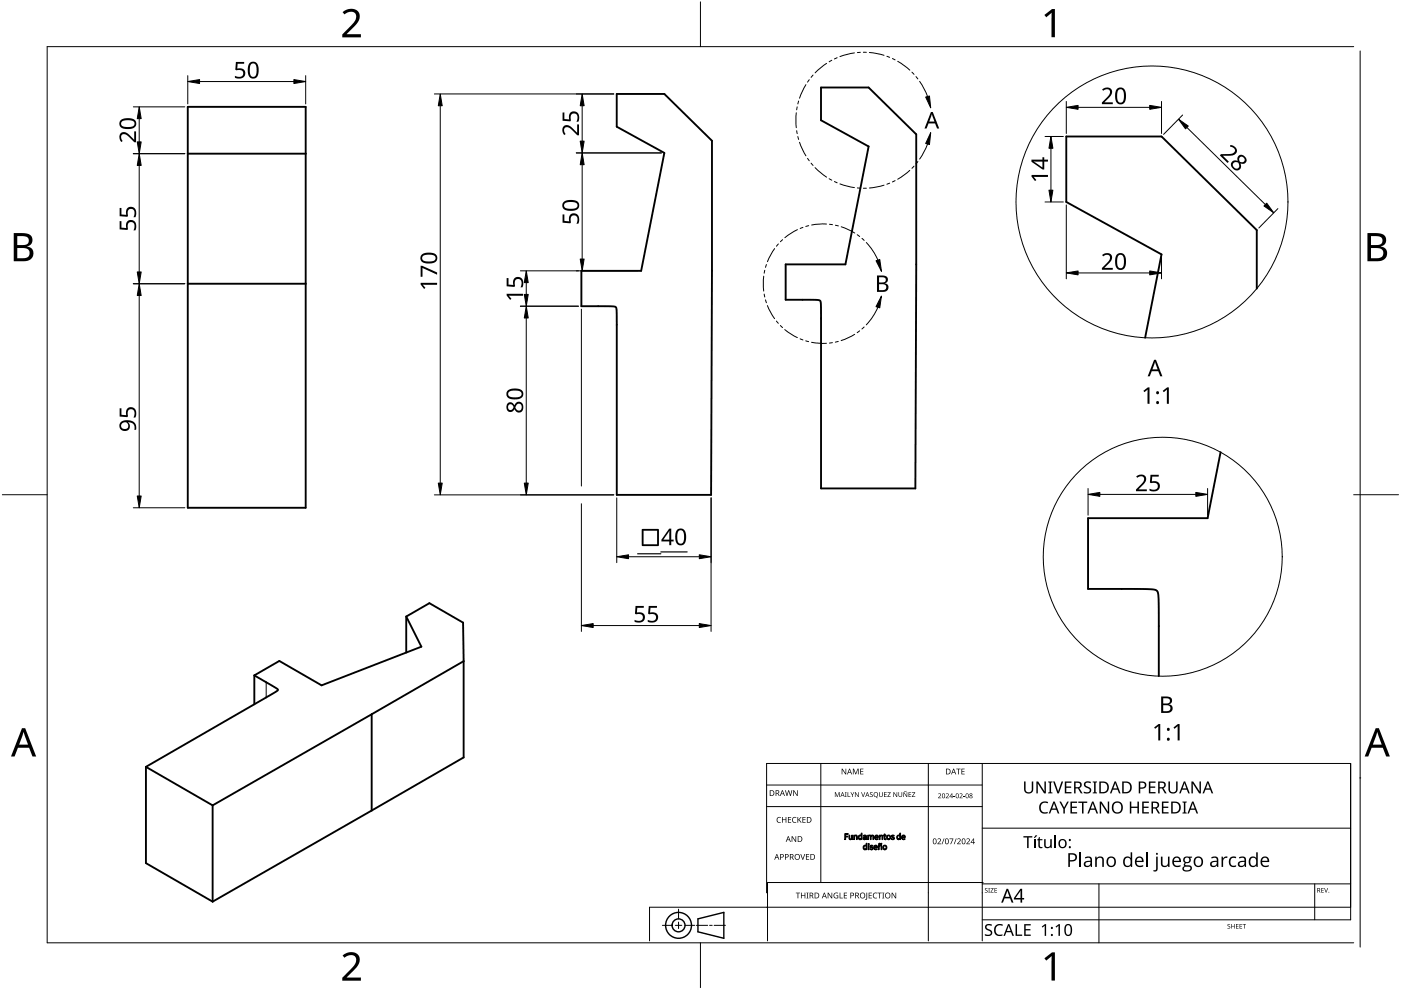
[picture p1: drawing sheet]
<svg xmlns="http://www.w3.org/2000/svg" width="297mm" height="210mm" viewBox="0 0 297 210" stroke-linecap="round" stroke-linejoin="round" font-family="sans-serif">
<g fill="none" stroke="#000" stroke-width=".4">
<path d="M130.8 19.9h10.1l10.1 9.9-.2 75.1h-20l-.1-38.6a1.06 1.06 0 0 0-.5-1.3l-6.9-.1v-7.5h12.6l5-25-10.1-5.5zM174.1 18.6h10.1l10.1 9.9-.2 75.1h-20v-38.7a1.06 1.06 0 0 0-.6-1.3h-6.9v-7.5h12.6l5-25-10.1-5.6zM39.8 22.7h25v85h-25zM39.8 32.6h25M39.8 60.2h25M266.5 61.2v-12.4l-20.2-19.9h-20.2v13.9l20.2 11.1-3.5 17.7M258.8 95.9l-2.8 14h-25.3v15h12.8a2.27 2.27 0 0 1 2 .6l.2 2.9v15M86.1 130.7v7.7M86.1 130.7l4.9-2.8 7.2 4.1 .1 8.2M86.1 130.7l3.2 6.4-21.1 8.2-9-5.2-5.3 3.1M53.9 143.2l4.7 2.7a.36 .36 0 0 1 .3 .4 .36 .36 0 0 1-.3 .3l-27.7 16M53.9 143.2v6.1"/>
<path d="M78.8 151.4l-33.7 19.4M78.8 151.4v20.5M98.3 140.2v20.4l-19.5 11.3M98.3 140.2l-19.5 11.2M30.9 162.6v20.4l14.2 8.2M30.9 162.6l14.2 8.2M45.1 170.8v20.4M78.8 171.9l-33.7 19.3"/>
</g>
<path d="M56.4 144.7v3.2" fill="none" stroke="#000" stroke-width=".21"/>
<g fill="none" stroke="#000" stroke-width=".21">
<circle cx="244.2" cy="42.8" r="28.8"/>
<circle cx="246.5" cy="118" r="25.3"/>
</g>
<path d="M287 9.9h-277v190h277M288.4 10.8v190" fill="none" stroke="#000" stroke-width=".21"/>
<path d="M148.5 .4v9.5M.5 104.9h9.5M287 104.9h9.5M148.5 199.9v9.5" fill="none" stroke="#000" stroke-width=".21"/>
<g fill="#000">
<path d="M72.6 2.6a2.15 2.15 0 0 1 3.6 .5 3.3 3.3 0 0 1-1.5 2.9l-1.2 1.3h3v.6h-3.9v-.6l1.5-1.6a2.73 2.73 0 0 0 1.3-2.6 1.53 1.53 0 0 0-2.4 0zM221.4 3.2l1.7-1.3h.6v6h-.8l.1-5.2-1.2 1zM72.6 202.6a2.15 2.15 0 0 1 3.6 .5 3.3 3.3 0 0 1-1.5 2.9l-1.2 1.3h3v.6h-3.9v-.6l1.5-1.6a2.73 2.73 0 0 0 1.3-2.6 1.53 1.53 0 0 0-2.4 0zM221.4 203.2l1.7-1.3h.6v6h-.8l.1-5.2-1.2 1z"/>
<path d="M2.9 49.4h2.3a1.44 1.44 0 0 1 1.7 1.2 1.44 1.44 0 0 1-1.2 1.7 1.56 1.56 0 0 1 1.4 1.6 1.56 1.56 0 0 1-1.6 1.5h-2.6zM3.7 52.6v2.2h1.2a1.13 1.13 0 0 0 1.4-1.2 1.13 1.13 0 0 0-1.5-1zM3.7 50.1v1.9h1.1a.98 .98 0 0 0 1.3-.8 .98 .98 0 0 0-1.1-1.1z"/>
<path d="M289.9 49.4h2.3a1.44 1.44 0 0 1 1.7 1.2 1.44 1.44 0 0 1-1.1 1.7 1.56 1.56 0 0 1 1.3 1.6 1.56 1.56 0 0 1-1.6 1.5h-2.6zM290.7 52.6v2.2h1.2a1.13 1.13 0 0 0 1.4-1.2 1.13 1.13 0 0 0-1.5-1zM290.7 50.1v1.9h1.1a.98 .98 0 0 0 1.3-.8 .98 .98 0 0 0-1.1-1.1z"/>
<path d="M4.7 154.4h.6l2.4 6h-.8l-.7-1.9h-2.4l-.7 1.9h-.8zM5 155.2l-.9 2.7h1.8z"/>
<path d="M291.7 154.4h.7l2.3 6h-.8l-.7-1.9h-2.4l-.7 1.9h-.8zM292 155.2l-.9 2.7h1.9z"/>
</g>
<g fill="none" stroke="#000" stroke-width=".21">
<path d="M39.8 16v6M42.3 17.3h20M64.8 16v6M92.1 19.9h38M28.3 22.7h10.9M28.3 32.6h10.9M29.5 25.2v4.9M29.5 35.1v22.6M93.3 22.4v80M122.2 32.4h18M123.4 22.4v7.5M123.4 34.9v20"/>
<path d="M221.6 28.9h3.8M222.8 31.4v8.9M226.1 21.5v6.8M228.6 22.8h15.2M246.3 21.5v6.8M250.7 24.4l-4 4.1M251.6 27l16.7 16.4M110.3 57.4h25M111.6 59.9v2.5M221.6 42.8h3.8M226.1 43.4v15.7M228.6 57.9h15.2"/>
<path d="M246.3 54.6v4.5M270.9 44.2l-4 4.1M28.3 60.2h10.9M29.5 62.7v42.5M110.3 64.9h12.3M111.6 67.4v35M123.3 65.5v37.6M28.3 107.7h10.9M92.1 104.9h38M123.3 106.8v27.1M130.8 105.5v13.8M133.3 118h15"/>
<path d="M150.8 105.5v28.4M230.7 103.6v5.6M233.2 104.8h20.3M256 103.6v5.6M125.8 132.6h22.5"/>
</g>
<g fill="#000" stroke="#000" stroke-width=".21">
<path d="M39.8 17.3l2.5-.4v.8zM62.3 16.9l2.5 .4-2.5 .4zM29.5 22.7l.4 2.5h-.8zM29.5 32.6l.4 2.5h-.8zM29.1 30.1h.8l-.4 2.5zM93.3 19.9l.5 2.5h-.9zM123.4 19.9l.4 2.5h-.8zM123.4 32.4l.4 2.5h-.8zM123 29.9h.8l-.4 2.5zM222.8 28.9l.4 2.5h-.8zM226.1 22.8l2.5-.5v.9zM243.8 22.3l2.5 .5-2.5 .4z"/>
<path d="M249.9 25.3l2 1.4-.5 .6zM29.1 57.7h.8l-.4 2.5zM111.6 57.4l.4 2.5h-.8zM123 54.9h.8l-.4 2.5zM222.4 40.3h.8l-.4 2.5zM226.1 57.9l2.5-.5v.9zM243.8 57.4l2.5 .5-2.5 .4zM268.6 43.1l1.5 2-2.1-1.4zM29.5 60.2l.4 2.5h-.8zM111.6 64.9l.4 2.5h-.8zM111.2 62.4h.8l-.4 2.5zM29.1 105.2h.8l-.4 2.5z"/>
<path d="M92.9 102.4h.9l-.5 2.5zM111.2 102.4h.8l-.4 2.5zM130.8 118l2.5-.4v.9zM148.3 117.6l2.5 .4-2.5 .5zM230.7 104.8l2.5-.4v.8zM253.5 104.4l2.5 .4-2.5 .4zM123.3 132.6l2.5-.4v.8zM148.3 132.2l2.5 .4-2.5 .4z"/>
</g>
<g fill="#000">
<path d="M50 13.1h1.8v.4h-1.4l-.1 1a1.17 1.17 0 0 1 1.7 1 1.17 1.17 0 0 1-1.6 1.2l-.6-.2v-.4a1.03 1.03 0 0 0 1.8-.6 .93 .93 0 0 0-1.5-.6l-.2-.1zM25.6 28.3a1.5 1.5 0 0 1 2.1 .6l.8 .7v-1.7h.3v2.3h-.3l-1.1-1.1a.98 .98 0 0 0-1.7-.3v.5l.3 .6-.3 .2a1.47 1.47 0 0 1-.1-1.8zM119.3 23.9h.4v1.3l1 .1a1.17 1.17 0 0 1 .9-1.7 1.17 1.17 0 0 1 1.2 1.6l-.2 .6h-.4a1.03 1.03 0 0 0 .3-1 1.03 1.03 0 0 0-.8-.7 .93 .93 0 0 0-.6 1.4l-.2 .2-1.6-.1zM119.5 26.8a1.5 1.5 0 0 1 2.1 .6l.8 .7v-1.7h.4v2.3h-.4l-1.1-1.1a.98 .98 0 0 0-1.7-.3v.5l.3 .6-.3 .2a1.47 1.47 0 0 1-.1-1.8zM218.7 37.1h3.5v.4h-3l.5 .7-.3 .2-.7-1zM233.7 19a1.16 1.16 0 0 1 1.3-.5 1.16 1.16 0 0 1 .8 1.2l-.3 .7-1.3 1.3h1.7v.4h-2.3v-.4l1.1-1.1a.98 .98 0 0 0 .3-1.6l-.5-.1-.6 .4zM258.9 32.7h1.5a.98 .98 0 0 0 1.4-1l-.3-.4-.7-.2v-.4a1.16 1.16 0 0 1 1.3 .7 1.16 1.16 0 0 1-.3 1.3l-.7 .3h-1.8l1.2 1.3-.2 .3-1.7-1.7zM25.4 46.9h.3v1.4h1.1a1.17 1.17 0 0 1 .9-1.7 1.17 1.17 0 0 1 1.2 1.6l-.2 .6h-.4a1.03 1.03 0 0 0 .3-1 1.03 1.03 0 0 0-.8-.7 .93 .93 0 0 0-.7 1.4l-.1 .3-1.6-.2zM25.4 44.1h.3v1.4l1.1 .1a1.17 1.17 0 0 1 .9-1.8 1.17 1.17 0 0 1 1.2 1.6l-.2 .7h-.4a1.03 1.03 0 0 0 .3-1.1 1.03 1.03 0 0 0-.8-.7 .93 .93 0 0 0-.7 1.5l-.1 .2-1.6-.2zM89.2 60h3.5v.4h-3.1l.6 .6-.3 .3-.7-1zM89.2 56.4h.3l3.2 1.4v.4l-3.1-1.4v1.9h-.4zM107.4 59h.4v1.3l1 .1a1.17 1.17 0 0 1 1-1.7 1.17 1.17 0 0 1 1.1 1.6l-.1 .6h-.4a1.03 1.03 0 0 0-.6-1.7 .93 .93 0 0 0-.6 1.4l-.1 .2-1.7-.1z"/>
<path d="M119.3 45.5h.4v1.3l1 .1a1.17 1.17 0 0 1 .9-1.7 1.17 1.17 0 0 1 1.2 1.6l-.2 .6h-.4a1.03 1.03 0 0 0-.5-1.7 .93 .93 0 0 0-.6 1.4l-.2 .2-1.6-.1zM233.7 54.1a1.16 1.16 0 0 1 1.3-.5 1.16 1.16 0 0 1 .8 1.2l-.3 .7-1.3 1.3h1.7v.4h-2.3v-.4l1.1-1.1a.98 .98 0 0 0 .3-1.6l-.5-.1-.6 .4zM107.4 62.3h3.5v.4h-3l.5 .7-.2 .2-.8-1zM25.4 86.6h.3v1.3l1.1 .1a1.17 1.17 0 0 1 .9-1.7 1.17 1.17 0 0 1 1.2 1.6l-.2 .6h-.4a1.03 1.03 0 0 0-.5-1.7 .93 .93 0 0 0-.7 1.4l-.1 .2-1.6-.1zM242.4 82.9l1-.8h.3v3.5h-.4v-3l-.7 .6zM246.5 82.9l1-.8h.3v3.5h-.4v-3l-.7 .6zM240.9 101a1.16 1.16 0 0 1 1.3-.4 1.16 1.16 0 0 1 .8 1.2l-.3 .6-1.3 1.4h1.8v.3h-2.4v-.3l1.2-1.1a.98 .98 0 0 0 .2-1.7h-.5l-.6 .3zM243.9 100.7h1.8v.4h-1.4l-.1 1a1.17 1.17 0 0 1 1.7 .9 1.17 1.17 0 0 1-1.6 1.2l-.6-.2v-.4a1.03 1.03 0 0 0 1.8-.5 .93 .93 0 0 0-1.5-.7l-.2-.1zM134.8 128.5h1.7v.4h-1.4l-.1 1a1.17 1.17 0 0 1 1.8 .9 1.17 1.17 0 0 1-1.6 1.2l-.7-.2v-.4a1.03 1.03 0 0 0 1.1 .3 1.03 1.03 0 0 0 .7-.8 .93 .93 0 0 0-1.5-.6l-.2-.2zM137.5 128.5h1.8v.4h-1.4l-.1 1a1.17 1.17 0 0 1 1.8 .9 1.17 1.17 0 0 1-1.6 1.2l-.7-.2v-.4a1.03 1.03 0 0 0 1.1 .3 1.03 1.03 0 0 0 .7-.8 .93 .93 0 0 0-1.5-.6l-.2-.2zM244.7 154.2l.9-.7h.4v3.5h-.4v-3l-.7 .5zM248.8 154.2l.9-.7h.4v3.5h-.4v-3l-.7 .5z"/>
<path d="M179.1 176.8h.7v.1h-.5v.4h.4v.1h-.4v.6h-.2zM180 177.1h.2v.5a.22 .22 0 0 0 .1 .3 .22 .22 0 0 0 .3-.2v-.6h.1v.9l-.1-.2a.31 .31 0 0 1-.4 .2 .31 .31 0 0 1-.2-.3zM181 177.1l.2 .1a.31 .31 0 0 1 .3-.1 .31 .31 0 0 1 .2 .3v.6h-.1v-.6a.22 .22 0 0 0-.2-.2 .22 .22 0 0 0-.2 .1v.7h-.2zM184 177.1l.1 .1 .4-.1 .2 .1 .4-.1 .1 .9h-.1v-.7l-.2-.1-.2 .1v.7h-.2v-.7l-.1-.1-.3 .1v.7h-.1zM186.4 177.1l.2 .1a.31 .31 0 0 1 .3-.1 .31 .31 0 0 1 .2 .3v.6h-.1v-.6a.22 .22 0 0 0-.2-.2 .22 .22 0 0 0-.2 .1v.7h-.2zM186.4 178.9l.4 .1 .1-.2a.23 .23 0 0 1-.1 .2 .23 .23 0 0 1-.3-.1l-.2 .1zM187.5 176.8l.1 .3h.3l-.3 .1v.6l.3 .1a.21 .21 0 0 1-.3 .1 .21 .21 0 0 1-.1-.3v-.5l-.2-.1h.2zM189.1 177.2h.5h-.4v.2a.31 .31 0 0 1 .4 .2 .31 .31 0 0 1-.2 .4 .31 .31 0 0 1-.4-.2 .22 .22 0 0 0 .3 .2 .22 .22 0 0 0 .1-.4 .33 .33 0 0 1-.3-.1 .33 .33 0 0 1 0-.3zM198.8 177.9a.44 .44 0 0 1 .7 0 .44 .44 0 0 1-.3 .7l-.3 .3h.6v.1h-.8l.4-.5a.33 .33 0 0 0 .3-.3 .33 .33 0 0 0-.3-.3zM200.1 177.8h.1l-.4 1.2h-.2zM201.3 177.8h.8l-.5 1.2h-.1l.5-1.1h-.7zM202.7 177.8h.1l-.4 1.2h-.2z"/>
<path d="M202.9 177.9a.44 .44 0 0 1 .7 0 .44 .44 0 0 1-.2 .7l-.3 .3h.6v.1h-.8l.3-.5a.33 .33 0 0 0 .4-.3 .33 .33 0 0 0-.4-.3zM204.9 177.9a.44 .44 0 0 1 .7 0 .44 .44 0 0 1-.3 .7l-.2 .3h.6v.1h-.8l.3-.5a.33 .33 0 0 0 .3-.3 .33 .33 0 0 0-.3-.3zM184.1 179.2h.2v.9h-.2zM184.6 179.3h.5h-.4v.3a.31 .31 0 0 1 .4 .1 .31 .31 0 0 1-.2 .4 .31 .31 0 0 1-.4-.2 .22 .22 0 0 0 .3 .2 .22 .22 0 0 0 .1-.3 .33 .33 0 0 1-.3-.1 .33 .33 0 0 1 0-.4zM186.2 179.2l.2 .2a.31 .31 0 0 1 .3-.2 .31 .31 0 0 1 .3 .4v.5h-.2v-.5a.22 .22 0 0 0-.1-.3 .22 .22 0 0 0-.3 .2v.6h-.2z"/>
<path d="M53 13.3a1.16 1.16 0 0 1 1.3-.1 1.16 1.16 0 0 1 .5 1.3 1.69 1.69 0 0 1-1 2.2 1.27 1.27 0 0 1-1.3-1.6l.1-1.2zM53.2 13.6a2.16 2.16 0 0 0 .3 2.7 .82 .82 0 0 0 .9-1.1 1.35 1.35 0 0 0-.7-1.8z"/>
<path d="M25.6 25.5a2.59 2.59 0 0 1 3.2 .2 1.22 1.22 0 0 1-.2 1.3 1.22 1.22 0 0 1-1.3 .4 1.53 1.53 0 0 1-2-1zM25.9 25.8a.75 .75 0 0 0-.1 .9 .75 .75 0 0 0 .9 .2h1a.69 .69 0 0 0 .8-.7 .69 .69 0 0 0-.8-.7h-1.2z"/>
<path d="M218.7 33.8h2.3v-.5h.4v.5h.8v.5h-.8v1.6h-.4l-2.3-1.6zM219.1 34.2l1.9 1.3v-1.2z"/>
<path d="M236.9 18.8a1.16 1.16 0 0 1 1.3-.1 1.16 1.16 0 0 1 .5 1.2 1.69 1.69 0 0 1-1 2.2 1.27 1.27 0 0 1-1.3-1.5l.1-1.1zM237.1 19.1a2.16 2.16 0 0 0 .3 2.7 .82 .82 0 0 0 .9-1.1 1.35 1.35 0 0 0-.7-1.8z"/>
<path d="M261.2 34.3a1.03 1.03 0 0 1 1.2-.2 .91 .91 0 0 1 .5-1.2 .91 .91 0 0 1 1.2 .5 .85 .85 0 0 1 0 1.1 .85 .85 0 0 1-1.1 .2 1 1 0 0 1-.4 1.4 1 1 0 0 1-1.4-.5l-.2-.8zM261.4 35a.69 .69 0 0 0 1.3 0 .69 .69 0 0 0-1.3 0zM262.7 33.8a.58 .58 0 0 0 1.1 0 .58 .58 0 0 0-1.1 0z"/>
<path d="M89.4 54a2.6 2.6 0 0 1 3.2 .2 1.22 1.22 0 0 1-.2 1.3 1.22 1.22 0 0 1-1.3 .4 1.53 1.53 0 0 1-2-1zM89.7 54.3a.75 .75 0 0 0 0 .9 .75 .75 0 0 0 .9 .2h1a.69 .69 0 0 0 .8-.7 .69 .69 0 0 0-.8-.7h-1.3z"/>
<path d="M119.5 42.9a2.6 2.6 0 0 1 3.2 .1 1.22 1.22 0 0 1-.2 1.3 1.22 1.22 0 0 1-1.3 .4 1.53 1.53 0 0 1-2-1zM119.8 43.1a.75 .75 0 0 0 0 .9 .75 .75 0 0 0 .9 .3l1-.1a.69 .69 0 0 0 .7-.7 .69 .69 0 0 0-.7-.6h-1.3z"/>
<path d="M236.9 53.9a1.16 1.16 0 0 1 1.3-.1 1.16 1.16 0 0 1 .5 1.2 1.69 1.69 0 0 1-1 2.2 1.27 1.27 0 0 1-1.3-1.5l.1-1.2zM237.1 54.2a2.16 2.16 0 0 0 .3 2.7 .82 .82 0 0 0 .9-1.1 1.35 1.35 0 0 0-.7-1.8z"/>
<path d="M244.7 76.3h.4l1.3 3.5h-.4l-.4-1.1h-1.4l-.4 1.1h-.5zM244.9 76.7l-.6 1.6h1.1z"/>
<path d="M25.6 89.5a2.18 2.18 0 0 1 3.2 .6v1h-.3a1.16 1.16 0 0 0-.2-1.2 1.16 1.16 0 0 0-1.2-.3 1.08 1.08 0 0 1 .1 1.6 1.08 1.08 0 0 1-1.6-.1 1.16 1.16 0 0 1 0-1.6zM25.7 90.2a.76 .76 0 0 0 1.5 0 .76 .76 0 0 0-1.5 0z"/>
<path d="M107.7 85.4a.88 .88 0 0 1 1.4 .5 1 1 0 0 1 1.2-.7 1 1 0 0 1 .6 1.4 .94 .94 0 0 1-.8 .9 .94 .94 0 0 1-1-.7 .91 .91 0 0 1-1.2 .5 .91 .91 0 0 1-.5-1.2zM109.3 86.4a.7 .7 0 0 0 1.4 0 .7 .7 0 0 0-1.4 0zM107.7 86.3a.6 .6 0 0 0 1.2 0 .6 .6 0 0 0-1.2 0z"/>
<path d="M107.6 82.8a2.6 2.6 0 0 1 3.2 .2 1.22 1.22 0 0 1-.2 1.3 1.22 1.22 0 0 1-1.2 .4 1.53 1.53 0 0 1-2-1zM107.9 83.1a.75 .75 0 0 0 0 .9 .75 .75 0 0 0 .9 .2h1a.69 .69 0 0 0 .8-.7 .69 .69 0 0 0-.8-.7h-1.3z"/>
<path d="M136.1 112.2h3.6v3.5h-3.6zM136.4 112.5v2.9h2.9v-2.9z"/>
<path d="M141.9 112.1h.4v2.3h.5v.4h-.5v.8h-.4v-.8h-1.7v-.4zM141.9 112.5l-1.2 1.9h1.2z"/>
<path d="M143.6 112.3a1.16 1.16 0 0 1 1.3-.1 1.16 1.16 0 0 1 .6 1.2 1.69 1.69 0 0 1-1 2.2 1.27 1.27 0 0 1-1.3-1.5l.1-1.2zM143.9 112.6a2.16 2.16 0 0 0 .2 2.7 .82 .82 0 0 0 .9-1.1 1.35 1.35 0 0 0-.7-1.8z"/>
<path d="M246.2 147.7h1a.94 .94 0 0 1 1 .2 .94 .94 0 0 1 .2 1l-.6 .4a.95 .95 0 0 1 .8 1.2 .95 .95 0 0 1-1.2 .7h-1.2zM246.6 149.5v1.3h.7a.66 .66 0 0 0 .9-.7 .66 .66 0 0 0-.9-.6zM246.6 148v1.2h.7a.6 .6 0 0 0 .8-.6 .6 .6 0 0 0-.9-.6z"/>
<path d="M182.6 176.7h.2v1.3l-.2-.1a.41 .41 0 0 1-.5 0 .41 .41 0 0 1-.1-.5l.3-.3 .3 .1zM182.2 177.2a.33 .33 0 0 0-.1 .6 .33 .33 0 0 0 .5 0v-.5z"/>
<path d="M183 177.2a.36 .36 0 0 1 .5-.1 .36 .36 0 0 1 .2 .3v.6l-.1-.1a.29 .29 0 0 1-.5 0 .29 .29 0 0 1 .1-.4l.4-.1a.25 .25 0 0 0-.2-.2 .25 .25 0 0 0-.3 .1zM183.2 177.6v.3l.4-.1v-.3z"/>
<path d="M185.6 177.2a.37 .37 0 0 1 .5-.1 .37 .37 0 0 1 .1 .5h-.6l.1 .3 .4-.1a.43 .43 0 0 1-.7 0 .43 .43 0 0 1 .2-.6zM185.7 177.2l-.1 .3h.5l-.1-.3z"/>
<path d="M187.9 177.5a.46 .46 0 0 1 .9 0 .46 .46 0 0 1-.9 0zM188.1 177.6a.34 .34 0 0 0 .6 0 .34 .34 0 0 0-.6 0z"/>
<path d="M190.8 176.7h.1v1.3l-.1-.1a.41 .41 0 0 1-.5 0 .41 .41 0 0 1-.2-.5l.3-.3 .4 .1zM190.4 177.2a.33 .33 0 0 0-.1 .6 .33 .33 0 0 0 .5 0v-.5z"/>
<path d="M191.3 177.2a.37 .37 0 0 1 .5-.1 .37 .37 0 0 1 .1 .5h-.6l.1 .3 .4-.1a.43 .43 0 0 1-.6 0 .43 .43 0 0 1 .1-.6zM191.4 177.2l-.1 .3h.5l-.1-.3z"/>
<path d="M197.9 177.8a.52 .52 0 0 1 .7 .2 .52 .52 0 0 1 0 .7 .44 .44 0 0 1-.7 .3 .44 .44 0 0 1-.1-.7zM198 178a.48 .48 0 0 0-.1 .5 .48 .48 0 0 0 .4 .3l.1-.7-.2-.2z"/>
<path d="M200.5 177.8a.52 .52 0 0 1 .6 .2 .52 .52 0 0 1 0 .7 .44 .44 0 0 1-.6 .3 .44 .44 0 0 1-.2-.7zM200.6 178a.48 .48 0 0 0-.2 .5 .48 .48 0 0 0 .5 .3l.1-.7-.2-.2z"/>
<path d="M204.1 177.8a.52 .52 0 0 1 .6 .2 .52 .52 0 0 1 0 .7 .44 .44 0 0 1-.6 .3 .44 .44 0 0 1-.2-.7zM204.1 178a.48 .48 0 0 0-.1 .5 .48 .48 0 0 0 .5 .3v-.7l-.1-.2z"/>
<path d="M206.4 177.8h.1v.8h.2v.1h-.2v.3h-.1v-.3h-.6zM206.4 177.9l-.5 .7h.5z"/>
<path d="M183.7 178.8h.1v1.3l-.1-.1a.41 .41 0 0 1-.6 .1 .41 .41 0 0 1-.1-.6l.3-.3 .4 .1zM183.3 179.4a.33 .33 0 0 0-.2 .5 .33 .33 0 0 0 .6 0v-.5z"/>
<path d="M185.4 179.3a.37 .37 0 0 1 .5 0 .37 .37 0 0 1 .1 .4h-.6l.1 .3h.4a.43 .43 0 0 1-.6 0 .43 .43 0 0 1 .1-.7zM185.5 179.4l-.1 .2h.5l-.1-.2z"/>
<path d="M187.1 179.7a.46 .46 0 0 1 .9 0 .46 .46 0 0 1-.9 0zM187.3 179.7a.34 .34 0 0 0 .6 0 .34 .34 0 0 0-.6 0z"/>
<path d="M213.4 188.5h.3l1.2 2.9h-.4l-.4-.9h-1.1l-.4 .9h-.3zM213.6 188.8l-.5 1.4h.9z"/>
<path d="M216.3 188.4h.4v2h.4v.3h-.4v.7h-.3v-.7h-1.4v-.3zM216.4 188.8l-1.1 1.6h1.1z"/>
<circle cx="245.4" cy="85.4" r=".31"/>
<circle cx="245.5" cy="83.3" r=".32"/>
<circle cx="247.7" cy="156.7" r=".31"/>
<circle cx="247.7" cy="154.6" r=".32"/>
<circle cx="184.2" cy="178.9" r=".1"/>
</g>
<g fill="none" stroke="#000" stroke-width=".25">
<path d="M135.2 117.4h4.9M140.1 117h5.6M179.1 176.8h.7v.1h-.5v.4h.4v.1h-.4v.6h-.2zM180 177.1h.2v.5a.22 .22 0 0 0 .1 .3 .22 .22 0 0 0 .3-.2v-.6h.1v.9l-.1-.2a.31 .31 0 0 1-.4 .2 .31 .31 0 0 1-.2-.3zM181 177.1l.2 .1a.31 .31 0 0 1 .3-.1 .31 .31 0 0 1 .2 .3v.6h-.1v-.6a.22 .22 0 0 0-.2-.2 .22 .22 0 0 0-.2 .1v.7h-.2zM182.2 177.2l.4 .1v.5a.33 .33 0 0 1-.5 0 .33 .33 0 0 1 .1-.6zM182.6 176.7h.2v1.3l-.2-.1a.41 .41 0 0 1-.5 0 .41 .41 0 0 1-.1-.5l.3-.3 .3 .1zM183 177.2a.36 .36 0 0 1 .5-.1 .36 .36 0 0 1 .2 .3v.6l-.1-.1a.29 .29 0 0 1-.5 0 .29 .29 0 0 1 .1-.4l.4-.1a.25 .25 0 0 0-.2-.2 .25 .25 0 0 0-.3 .1zM183.2 177.6l.4-.1v.3l-.4 .1zM183.3 179.4h.4v.5a.33 .33 0 0 1-.6 0 .33 .33 0 0 1 .2-.5zM183.7 178.8h.1v1.3l-.1-.1a.41 .41 0 0 1-.6 .1 .41 .41 0 0 1-.1-.6l.3-.3 .4 .1zM184 177.1l.1 .1 .4-.1 .2 .1 .4-.1 .1 .9h-.1v-.7l-.2-.1-.2 .1v.7h-.2v-.7l-.1-.1-.3 .1v.7h-.1z"/>
<path d="M184.1 179.2h.2v.9h-.2zM184.6 179.3h.5h-.4v.3a.31 .31 0 0 1 .4 .1 .31 .31 0 0 1-.2 .4 .31 .31 0 0 1-.4-.2 .22 .22 0 0 0 .3 .2 .22 .22 0 0 0 .1-.3 .33 .33 0 0 1-.3-.1 .33 .33 0 0 1 0-.4zM185.4 179.3a.37 .37 0 0 1 .5 0 .37 .37 0 0 1 .1 .4h-.6l.1 .3h.4a.43 .43 0 0 1-.6 0 .43 .43 0 0 1 .1-.7zM185.5 179.4h.3l.1 .2h-.5zM185.6 177.2a.37 .37 0 0 1 .5-.1 .37 .37 0 0 1 .1 .5h-.6l.1 .3 .4-.1a.43 .43 0 0 1-.7 0 .43 .43 0 0 1 .2-.6zM185.7 177.2h.3l.1 .3h-.5zM186.2 179.2l.2 .2a.31 .31 0 0 1 .3-.2 .31 .31 0 0 1 .3 .4v.5h-.2v-.5a.22 .22 0 0 0-.1-.3 .22 .22 0 0 0-.3 .2v.6h-.2zM186.4 178.9l.4 .1 .1-.2a.23 .23 0 0 1-.1 .2 .23 .23 0 0 1-.3-.1l-.2 .1zM186.4 177.1l.2 .1a.31 .31 0 0 1 .3-.1 .31 .31 0 0 1 .2 .3v.6h-.1v-.6a.22 .22 0 0 0-.2-.2 .22 .22 0 0 0-.2 .1v.7h-.2zM187.5 176.8l.1 .3h.3l-.3 .1v.6l.3 .1a.21 .21 0 0 1-.3 .1 .21 .21 0 0 1-.1-.3v-.5l-.2-.1h.2zM189.1 177.2h.5h-.4v.2a.31 .31 0 0 1 .4 .2 .31 .31 0 0 1-.2 .4 .31 .31 0 0 1-.4-.2 .22 .22 0 0 0 .3 .2 .22 .22 0 0 0 .1-.4 .33 .33 0 0 1-.3-.1 .33 .33 0 0 1 0-.3zM190.4 177.2l.4 .1v.5a.33 .33 0 0 1-.5 0 .33 .33 0 0 1 .1-.6z"/>
<path d="M190.8 176.7h.1v1.3l-.1-.1a.41 .41 0 0 1-.5 0 .41 .41 0 0 1-.2-.5l.3-.3 .4 .1zM191.3 177.2a.37 .37 0 0 1 .5-.1 .37 .37 0 0 1 .1 .5h-.6l.1 .3 .4-.1a.43 .43 0 0 1-.6 0 .43 .43 0 0 1 .1-.6zM191.4 177.2h.3l.1 .3h-.5z"/>
<circle cx="184.2" cy="178.9" r=".1"/>
<circle cx="187.6" cy="179.7" r=".46"/>
<circle cx="187.6" cy="179.7" r=".34"/>
<circle cx="188.4" cy="177.5" r=".46"/>
<circle cx="188.4" cy="177.6" r=".34"/>
</g>
<g fill="#000">
<path d="M197.4 23.7h.4l1.3 3.5h-.4l-.4-1h-1.4l-.4 1h-.5zM197.6 24.2l-.6 1.6h1.1z"/>
<path d="M185.9 58.4h1a.94 .94 0 0 1 1.1 .2 .94 .94 0 0 1 .2 1.1l-.6 .3a.95 .95 0 0 1 .8 1.2 .95 .95 0 0 1-1.2 .7h-1.3zM186.4 60.3v1.2h.7a.66 .66 0 0 0 .8-.6 .66 .66 0 0 0-.9-.6zM186.4 58.8v1.1h.6a.6 .6 0 0 0 .8-.6 .6 .6 0 0 0-.8-.5z"/>
</g>
<g fill="none" stroke="#000" stroke-width=".21">
<path d="M170.9 18l-1.4 2.8M171.6 16.9l-.4 .5M172.4 15.9l-.4 .5M175.3 13.4l-2.5 2.1M176.3 12.8l-.5 .3M177.5 12.2l-.6 .3M181.2 11.2l-3.1 .8M182.4 11.1h-.6M183.1 11.1h.6M184.3 11.1l3.1 .6M188 11.9l.6 .3M189.2 12.4l.6 .3"/>
<path d="M190.3 13l2.6 1.9M193.4 15.3l.4 .5M194.2 16.2l.4 .5M195 17.3l.9 1.5 .8 1.7M168.8 23.9v3.2M168.9 27.7l.1 .6M169 22.7l-.1 .6M169.2 29l.1 .6M169.3 21.4l-.1 .6M169.5 30.2l1.4 2.8M171.2 33.6l.4 .5M172 34.6l.4 .5"/>
<path d="M172.8 35.5l2.5 2.1M175.8 37.9l.5 .3M176.9 38.5l.6 .3M178.1 39l3.1 .8M181.8 39.8l.6 .1M183.7 39.9h-.6M187.4 39.3l-3.1 .6M188.6 38.8l-.6 .3M189.8 38.3l-.6 .3M192.9 36.1l-2.6 1.9M193.8 35.2l-.4 .5M194.6 34.3l-.4 .4"/>
<path d="M196.7 30.5l-.8 1.7-.9 1.5M161.9 58.6v3.1M162.1 57.3l-.1 .6M162.5 56.1l-.2 .6M164.2 52.7l-1.5 2.8M165 51.7l-.4 .5M165.9 50.8l-.4 .5M169.1 48.7l-2.7 1.7M170.2 48.2l-.5 .2M171.5 47.8l-.7 .2M175.2 47.5l-3.1 .2M175.9 47.6h.6"/>
<path d="M177.1 47.8l.6 .1M178.4 48.1l2.8 1.3M181.8 49.8l.5 .3M182.8 50.5l.4 .5M183.7 51.4l1.5 2 .9 1.8M162 62.3l.1 .7M162.3 63.6l.2 .6M162.7 64.8l1.5 2.8M164.6 68.1l.4 .5M165.5 69l.4 .5M166.4 69.9l2.7 1.7M169.6 71.8l.6 .3"/>
<path d="M170.8 72.3l.6 .1M172.1 72.6l3.1 .2M176.5 72.7h-.6M177.7 72.4l-.6 .1M181.2 70.9l-2.9 1.3M182.3 70.2l-.6 .3M183.2 69.3l-.5 .5M186.1 65.1l-1.2 2.3-1.2 1.5"/>
</g>
<path d="M197.3 28.1l-.2 2.5-.8-.2zM196.3 20.6l.8-.2 .2 2.5zM185.7 55.3l.8-.3 .4 2.5zM186.9 62.8l-.4 2.5-.8-.3z" fill="#000" stroke="#000" stroke-width=".21"/>
<path d="M162.5 161.9v27.4M174 161.9v25.2M208.3 161.9v37.6M208.3 175.6h78.1M286.4 161.9v33.1M288.3 164.9h.1M162.7 187.1v12.4M196.8 189.3v10.2M233 187.4v12.5M286.4 192.4h-148.7v7.1" fill="none" stroke="#000" stroke-width=".21"/>
<g fill="none" stroke="#000" stroke-width=".3">
<path d="M148 194.8l5.5-1.3v5.4l-5.5-1.3z"/>
<circle cx="143.9" cy="196.2" r="1.37"/>
<circle cx="143.9" cy="196.2" r="2.74"/>
</g>
<g fill="none" stroke="#000" stroke-width=".21">
<path d="M162.5 161.9h123.9M162.5 166.4h45.8M162.5 171h45.8M196.8 161.9v27.4M140.4 196.2h2.1M143.2 196.2h1.4M143.9 192.8v2M143.9 195.5v1.4M145.2 196.2h2.1M147.6 196.2h2.4M150.4 196.2h.6M151.4 196.2h2.4"/>
<path d="M162.7 187.1h45.7M208.3 195h78.1M208.3 187.4h78.1M278.7 187.4v7.6"/>
</g>
<g fill="#000">
<path d="M164.8 173.4l.4-.2 .4 .1-.1 .1a.49 .49 0 0 0-.7 .5 .49 .49 0 0 0 .7 .4 .57 .57 0 0 1-.8-.1 .57 .57 0 0 1 .1-.8zM165.8 173.2h.1v.5h.7v-.5h.1v1.2h-.1v-.5h-.7v.5h-.1zM166.4 167.5h.2l.3 1.1 .2-1.1h.2l.3 1.1 .2-1.1h.2l-.3 1.3h-.2l-.3-1.1-.3 1.1h-.1zM167.1 173.2h.6v.2h-.5v.3h.5v.2h-.5v.4h.5v.1h-.6zM168.1 173.4l.4-.2 .4 .1-.1 .1a.49 .49 0 0 0-.7 .5 .49 .49 0 0 0 .7 .4 .57 .57 0 0 1-.8-.1 .57 .57 0 0 1 0-.8zM167.8 177.3h.2l.7 1v-1h.1v1.2h-.2l-.6-1v1h-.2zM168.2 167.5h.2l.6 1.1v-1.1h.1v1.3h-.1l-.7-1v1h-.1zM169.1 173.2h.1v.6l.6-.6h.1l-.4 .6 .5 .6h-.2l-.4-.5-.2 .5h-.1zM170.1 173.2h.7v.2h-.5v.3h.5v.2h-.5v.4h.5v.1h-.7zM177 168h.2l.3 .8 .3-.8h.2v1h-.1v-.9l-.4 .9-.4-.9v.9h-.1zM178.5 163h.1l.7 1v-1h.1v1.2h-.2l-.6-1v1h-.1zM179.1 168h.4l-.1 .1 .1 .9h-.4l.2-.1z"/>
<path d="M179.7 168h.1v.9h.5v.1h-.6zM180.3 168h.2l.2 .5 .3-.5h.1l-.3 .6v.4h-.1v-.4zM180.8 163h.3l.3 1 .4-1h.2v1.2h-.1v-1.1l-.4 1.1h-.1l-.4-1.1v1.1h-.2zM181.3 168h.1l.6 .8v-.8h.1v1h-.2l-.5-.9v.9h-.1zM182.6 168h.1l.3 .8 .3-.8h.1l-.3 1h-.2zM182.4 163h.7v.1h-.6v.4h.5v.1h-.5v.5h.6v.1h-.7zM184.5 168.1l.3-.2 .2 .1v.1a.25 .25 0 0 0-.3 0 .25 .25 0 0 0-.1 .3 .25 .25 0 0 0 .3 .1 .32 .32 0 0 1 0 .5 .32 .32 0 0 1-.5-.2 .25 .25 0 0 0 .4 .1 .25 .25 0 0 0 0-.3l-.3-.3zM186.4 168h.1v.6a.26 .26 0 0 0 .3 .3 .26 .26 0 0 0 .2-.3v-.6h.2v.6a.39 .39 0 0 1-.4 .4 .39 .39 0 0 1-.4-.4zM187.4 168h.6v.1h-.4v.3h.4v.1h-.4v.4h.4v.1h-.6zM188.2 168h.6l-.5 .9h.6v.1h-.8l.6-.9h-.5zM189.4 168h.2l.5 .8v-.8h.1v1h-.1l-.6-.9v.9h-.1zM190.5 168h.1v.6a.26 .26 0 0 0 .3 .3 .26 .26 0 0 0 .3-.3v-.6h.1v.6a.39 .39 0 0 1-.4 .4 .39 .39 0 0 1-.4-.4z"/>
<path d="M191.7 167.7h.5l-.1 .2h-.4zM191.5 168h.2l.5 .8v-.8h.2v1h-.2l-.5-.9v.9h-.2zM192.6 168h.6v.1h-.4v.3h.4v.1h-.4v.4h.4v.1h-.6zM193.4 168h.6l-.5 .9h.6v.1h-.8l.6-.9h-.5zM198.9 168.3a.37 .37 0 0 1 .6 .1 .37 .37 0 0 1-.2 .5l-.3 .2h.6v.1h-.7l.3-.3a.27 .27 0 0 0 .2-.4 .27 .27 0 0 0-.4-.1zM200.5 168.3a.37 .37 0 0 1 .6 .1 .37 .37 0 0 1-.2 .5l-.2 .2h.5v.1h-.7l.3-.3a.27 .27 0 0 0 .3-.4 .27 .27 0 0 0-.5-.1zM202.1 168.8l.4 .1zM202.7 163h1v.1h-.4v1.1h-.2v-1.1h-.4zM203.4 168.3a.37 .37 0 0 1 .6 .1 .37 .37 0 0 1-.2 .5l-.2 .2h.5v.1h-.7l.3-.3a.27 .27 0 0 0 .3-.4 .27 .27 0 0 0-.5-.1zM204.2 168.8l.4 .1zM203.8 163h.7v.1h-.5v.4h.5v.1h-.5v.5h.5v.1h-.7zM217 177.3h1.9v.3h-.8v2.2h-.3v-2.2h-.8z"/>
<path d="M217.1 165.7h.3v1.6a.66 .66 0 0 0 .7 .7 .66 .66 0 0 0 .7-.7v-1.6h.3v1.6a.98 .98 0 0 1-1 1 .98 .98 0 0 1-1-1zM219.5 177.1h.4l-.5 .6h-.2zM219.2 177.9h.3v1.9h-.3zM220.3 177.5h.2v.4h.5v.3h-.5v1.2l.1 .2h.4v.2a.56 .56 0 0 1-.9-.5v-1.1h-.2v-.2l.3-.1zM220.6 170.3a1.41 1.41 0 0 1 1.6-.2l-.1 .2a1.02 1.02 0 0 0-1.5 1 1.02 1.02 0 0 0 1.5 .8v.3a1.32 1.32 0 0 1-1.6-.4 1.32 1.32 0 0 1 .1-1.7zM221.4 177.9h.3v1.2a.51 .51 0 0 0 .6 .5 .51 .51 0 0 0 .4-.7v-1h.3v1.9h-.3v-.2a.73 .73 0 0 1-.8 .2 .73 .73 0 0 1-.5-.6zM219.7 165.7h.4l1.4 2.1-.1-2.1h.3v2.5h-.3l-1.4-2.1v2.1h-.3zM222.2 165.7h.9v.2h-.3v2.1h.3v.2h-.9v-.2h.3v-2.1h-.3zM223.3 165.7h.3l.7 2.2 .8-2.2h.3l-.9 2.5h-.3zM224.6 170h.4l.6 1.2 .7-1.2h.3l-.8 1.5v1h-.3v-1zM225.8 165.7h1.4v.3h-1.1v.8h1v.2h-1v.9h1.1v.3h-1.4zM227 170h1.4v.2h-1.1v.8h1v.3h-1v.9h1.1v.3h-1.4z"/>
<path d="M228.6 170h1.9v.2h-.8v2.3h-.3v-2.3h-.8zM229.9 165.9a1.2 1.2 0 0 1 1.4-.1l-.1 .3-.3-.1a.48 .48 0 0 0-.8 .2 .48 .48 0 0 0 .6 .6 .76 .76 0 0 1 .6 1 .76 .76 0 0 1-1 .4l-.5-.1v-.3l.5 .2a.5 .5 0 0 0 .7-.4 .5 .5 0 0 0-.5-.6 .73 .73 0 0 1-.6-1.1zM231.7 165.7h.9v.2h-.3v2.1h.3v.2h-.9v-.2h.3v-2.1h-.3zM233.2 170h.3l1.4 2v-2h.3v2.5h-.4l-1.4-2.1 .1 2.1h-.3zM239.5 170h.4v1h1.3v-1h.3v2.5h-.3v-1.2h-1.3v1.2h-.4zM242.2 170h1.4v.2h-1.1v.8h1v.3h-1v.9h1.1v.3h-1.4zM243.6 165.7h1.4v.3h-1.1v.8h1v.2h-1v.9h1.1v.3h-1.4zM246.3 170h1.5v.2h-1.1v.8h1v.3h-1v.9h1.1v.3h-1.5zM247.7 165.7h.4v1.6a.66 .66 0 0 0 .6 .7 .66 .66 0 0 0 .7-.7v-1.6h.3v1.6a.98 .98 0 0 1-1 1 .98 .98 0 0 1-1-1zM250.7 170h.9v.1l-.3 .1v2l.3 .1v.2h-.9v-.2l.3-.1v-2l-.3-.1zM252.6 165.7h.4l1.3 2.1v-2.1h.3v2.5h-.4l-1.3-2.1v2.1h-.3zM168.7 189.3h.9v.1h-.3v1.1h-.2v-1.1h-.4z"/>
<path d="M169.7 181.1h.2l.3 1 .4-1h.1l-.4 1.2h-.2zM169.8 189.3h.2v.5h.6v-.5h.1v1.2h-.1v-.6h-.6v.6h-.2zM171 189.3h.4l-.1 .1v1l.1 .1h-.4l.1-.1v-1zM170.9 181.1h.7v.1h-.6v.4h.5v.1h-.5v.5h.6v.1h-.7zM175.5 189.3h.2l.6 1v-1h.1v1.2h-.1l-.7-1v1h-.1zM176.9 189.4l.4-.2 .4 .1-.1 .2a.5 .5 0 0 0-.7 .3 .5 .5 0 0 0 .7 .5v-.3h-.3v-.2h.4v.6a.66 .66 0 0 1-.9-.1 .66 .66 0 0 1 .1-.9zM178 189.3h.2v1h.5v.2h-.7zM178.9 189.3h.7v.1h-.5v.4h.5v.1h-.5v.4h.5v.2h-.7zM183.7 189.3h.2l-.1 1.2-.1 .3h-.2l-.1-.1 .3-.2zM184.2 189.3h.7v.1h-.6v.4h.5v.1h-.5v.4h.6v.2h-.7zM185.2 189.4l.4-.2 .4 .1-.1 .1a.49 .49 0 0 0-.7 .5 .49 .49 0 0 0 .7 .4 .57 .57 0 0 1-.8 0 .57 .57 0 0 1 .1-.8zM186 189.3h1v.1h-.4v1.1h-.2v-1.1h-.4z"/>
<path d="M187 189.3h.5l-.2 .1v1l.2 .1h-.5l.2-.1v-1zM189 189.3h.2l.7 1v-1h.1v1.2h-.2l-.6-1v1h-.2zM208.9 188.4l.3-.1 .2 .1a.24 .24 0 0 0-.4 0 .24 .24 0 0 0 0 .3 .24 .24 0 0 0 .3 .1 .31 .31 0 0 1 0 .5 .31 .31 0 0 1-.5-.2 .23 .23 0 0 0 .3 .1 .23 .23 0 0 0 .1-.3l-.4-.2zM209.5 188.3h.4l-.1 .1 .1 .9h-.4l.1-.1zM209 196.2a1.18 1.18 0 0 1 1.3-.2l-.1 .3-.3-.1a.47 .47 0 0 0-.7 .3 .47 .47 0 0 0 .5 .5 .75 .75 0 0 1 .7 1 .75 .75 0 0 1-1.1 .5l-.5-.2v-.3l.5 .2a.49 .49 0 0 0 .8-.4 .49 .49 0 0 0-.6-.5 .72 .72 0 0 1-.5-1.1zM210 188.3h.6l-.5 .9h.6v.1h-.7l.5-.9h-.5zM210.8 188.3h.6l-.4 .1v.3h.4l-.4 .1v.4l.4 .1h-.6zM211.1 196.3a1.39 1.39 0 0 1 1.5-.3l-.1 .3a1 1 0 0 0-1.4 .9 1 1 0 0 0 1.4 .9v.3a1.3 1.3 0 0 1-1.6-.5 1.3 1.3 0 0 1 .2-1.6zM215.3 195.9h.3v2.2h1.1v.3h-1.4zM217.1 195.9h1.4v.3h-1v.8h1v.3h-1v.9h1v.2h-1.4zM220.9 196.5l.6-.6h.3v2.5h-.3v-2.1l-.5 .4zM223.8 196.5l.7-.6h.2v2.5h-.3v-2.1l-.4 .4z"/>
<path d="M232.2 181.6h.3v.3a.83 .83 0 0 1 .9-.3 .83 .83 0 0 1 .6 .8v1.4h-.3v-1.4a.6 .6 0 0 0-.7-.5 .6 .6 0 0 0-.5 .8v1.1h-.3zM245.1 181.6h.4v2.5a.6 .6 0 0 1-.3 .6 .6 .6 0 0 1-.6 0v-.2h.4l.1-.3zM246.1 181.6h.4v1.4a.6 .6 0 0 0 .7 .6 .6 .6 0 0 0 .4-.8v-1.2h.4v2.2h-.3l-.1-.3a.84 .84 0 0 1-.9 .3 .84 .84 0 0 1-.6-.7zM259 181.6h.3v.4l.6-.4h.3v.3a.68 .68 0 0 0-.9 .7v1.2h-.3zM260.3 196l.3-.1 .2 .2a.24 .24 0 0 0-.3-.1 .24 .24 0 0 0-.1 .3 .24 .24 0 0 0 .3 .1 .31 .31 0 0 1 0 .5 .31 .31 0 0 1-.5-.2 .23 .23 0 0 0 .4 .2 .23 .23 0 0 0 0-.4l-.3-.2zM260.9 181.8l.5-.2 .7 .1-.1 .3-.1-.1a.81 .81 0 0 0-1 .9 .81 .81 0 0 0 1.2 .6v.3a1.12 1.12 0 0 1-1.4-.2 1.12 1.12 0 0 1 0-1.5zM261 195.9h.2v.4h.5v-.4h.1v1h-.1v-.5h-.5v.5h-.2zM262.1 195.9h.5l-.4 .1v.3h.4l-.4 .1v.4l.4 .1h-.5zM262.8 195.9h.6l-.5 .1v.3h.4l-.4 .1v.4l.5 .1h-.6zM263.4 195.9h.8l-.3 .1v.9h-.1v-.9zM280.1 188.3h.6l-.5 .1v.3h.4l-.4 .1v.3l.5 .2h-.6zM280.8 188.3h.1l.3 .8 .2-.8h.2l-.4 1h-.1z"/>
<path d="M163.2 167.5h.4a.61 .61 0 0 1 .6 .7 .61 .61 0 0 1-.7 .6h-.3zM163.4 167.7v.9h.1a.48 .48 0 0 0 .5-.4 .48 .48 0 0 0-.4-.5z"/>
<path d="M164.4 167.5h.4a.35 .35 0 0 1 .4 .3 .35 .35 0 0 1-.2 .4l.3 .6h-.2l-.3-.5h-.2v.5h-.2zM164.6 167.7v.4h.2a.23 .23 0 0 0 .3-.2 .23 .23 0 0 0-.3-.2z"/>
<path d="M165.8 167.5h.2l.4 1.3h-.1l-.2-.4h-.5l-.1 .4h-.2zM165.9 167.7l-.2 .6h.4z"/>
<path d="M167.1 177.3h.1l.5 1.2h-.2l-.1-.4h-.5l-.2 .4h-.1zM167.1 177.4l-.2 .6h.4z"/>
<path d="M169.1 177.3h.4a.61 .61 0 0 1 .6 .6 .61 .61 0 0 1-.6 .6h-.4zM169.3 177.4v1h.2a.48 .48 0 0 0 .4-.5 .48 .48 0 0 0-.4-.5z"/>
<path d="M171.1 173.2h.4a.61 .61 0 0 1 .5 .7 .61 .61 0 0 1-.6 .5h-.3zM171.2 173.4v.9h.2a.48 .48 0 0 0 .5-.5 .48 .48 0 0 0-.5-.4z"/>
<path d="M178.6 168l.5 1-.3-.3h-.4l-.2 .3zM178.6 168.1l-.1 .4h.3z"/>
<path d="M180.1 163h.1l.5 1.2h-.2l-.1-.4h-.5l-.2 .4h-.1zM180.1 163.1l-.2 .6h.4z"/>
<path d="M183.8 168l.5 1-.2-.3h-.4l-.3 .3zM183.9 168.1l-.2 .4h.4z"/>
<path d="M185.3 168.1l.2-.1a.53 .53 0 0 1 .7 .3 .53 .53 0 0 1-.3 .7l.2 .2-.4-.2a.54 .54 0 0 1-.5-.3 .54 .54 0 0 1 .1-.6zM185.4 168.5a.38 .38 0 0 0 .7 0 .38 .38 0 0 0-.7 0z"/>
<path d="M199.8 168.3l.4-.1 .1 .3 .1 .5-.2 .2h-.3l-.2-.2zM199.9 168.4v.1a.37 .37 0 0 0-.1 .4 .37 .37 0 0 0 .4 .2 .4 .4 0 0 0 .1-.5 .4 .4 0 0 0-.4-.2z"/>
<path d="M200.6 163h.3a.61 .61 0 0 1 .6 .6 .61 .61 0 0 1-.6 .6h-.3zM200.7 163.1v1h.2a.48 .48 0 0 0 .5-.5 .48 .48 0 0 0-.5-.5z"/>
<path d="M201.8 168.2h.1v.7h.2l-.2 .3h-.1v-.2h-.5zM201.8 168.4l-.4 .5h.4z"/>
<path d="M202.1 163h.2l.4 1.2h-.1l-.2-.4h-.5l-.1 .4h-.2zM202.2 163.1l-.2 .6h.4z"/>
<path d="M202.7 168.3l.4-.1 .2 .3v.5l-.2 .2h-.3l-.2-.2zM202.8 168.4v.1a.37 .37 0 0 0-.1 .4 .37 .37 0 0 0 .4 .2 .4 .4 0 0 0 .1-.5 .4 .4 0 0 0-.4-.2z"/>
<path d="M204.8 168.3l.4-.1 .2 .3v.5l-.2 .2h-.3l-.2-.2zM204.9 168.4v.1a.37 .37 0 0 0-.1 .4 .37 .37 0 0 0 .4 .2 .4 .4 0 0 0 .1-.5 .4 .4 0 0 0-.4-.2z"/>
<path d="M205.6 168.3a.29 .29 0 0 1 .5-.1 .29 .29 0 0 1-.1 .5 .29 .29 0 0 1 .1 .4 .29 .29 0 0 1-.5 .1 .29 .29 0 0 1 .1-.5zM205.6 169a.2 .2 0 0 0 .4 0 .2 .2 0 0 0-.4 0zM205.7 168.5a.17 .17 0 0 0 .3 0 .17 .17 0 0 0-.3 0z"/>
<path d="M223.3 169.9h.3l1 2.6h-.3l-.3-.8h-1l-.3 .8h-.4zM223.5 170.3l-.4 1.1h.8z"/>
<path d="M224.6 178.1a.94 .94 0 0 1 1.4 .1 .94 .94 0 0 1-.2 1.4 .94 .94 0 0 1-1.3-.3l-.1-.7zM224.9 178.2a.71 .71 0 0 0-.2 1 .71 .71 0 0 0 .9 .3 .71 .71 0 0 0 .2-.9 .71 .71 0 0 0-.9-.4z"/>
<path d="M227.7 165.7h.7a.73 .73 0 0 1 .9 .5 .73 .73 0 0 1-.5 .9l.7 1.1h-.3l-.7-1h-.5v1h-.3zM228 166v.9h.4a.48 .48 0 0 0 .6-.5 .48 .48 0 0 0-.6-.4z"/>
<path d="M231.5 169.9h.3l1 2.6h-.3l-.3-.8h-1l-.3 .8h-.3zM231.7 170.3l-.4 1.1h.8z"/>
<path d="M233.1 165.7h.8a1.27 1.27 0 0 1 1.2 1.3 1.27 1.27 0 0 1-1.3 1.2h-.7zM233.4 166v1.9h.3a.99 .99 0 0 0 1.1-.9 .99 .99 0 0 0-1-1z"/>
<path d="M236.3 165.7h.3l1 2.5h-.3l-.4-.8h-1l-.3 .8h-.3zM236.4 166l-.3 1.2h.8z"/>
<path d="M236 170.3a1.27 1.27 0 0 1 1.8 0 1.27 1.27 0 0 1 .1 1.7 1.23 1.23 0 0 1-1.7 .3 1.23 1.23 0 0 1-.4-1.6zM236.3 170.4a1.06 1.06 0 0 0-.3 1.1 1.06 1.06 0 0 0 .9 .7 1.04 1.04 0 0 0 .8-1 1.04 1.04 0 0 0-.9-1z"/>
<path d="M237.9 165.7h.8a1.27 1.27 0 0 1 1.3 1.3 1.27 1.27 0 0 1-1.4 1.2h-.7zM238.2 166v1.9h.4a.99 .99 0 0 0 1-.9 .99 .99 0 0 0-.9-1z"/>
<path d="M241.4 165.7h.7a.8 .8 0 0 1 1 .8 .8 .8 0 0 1-1.1 .7h-.2v1h-.4zM241.8 166v1a.63 .63 0 0 0 .7-.1 .63 .63 0 0 0 .2-.7l-.3-.2z"/>
<path d="M244.1 170h.7a.73 .73 0 0 1 .9 .4 .73 .73 0 0 1-.4 .9l.6 1.2h-.3l-.6-1.1h-.5v1.1h-.4zM244.5 170.2v1h.3a.48 .48 0 0 0 .6-.5 .48 .48 0 0 0-.6-.5z"/>
<path d="M245.6 165.7h.6a.73 .73 0 0 1 .9 .5 .73 .73 0 0 1-.4 .9l.7 1.1h-.4l-.6-1h-.5v1h-.3zM245.9 166v.9h.3a.48 .48 0 0 0 .6-.5 .48 .48 0 0 0-.6-.4z"/>
<path d="M248.3 170h.8a1.27 1.27 0 0 1 1.2 1.3 1.27 1.27 0 0 1-1.3 1.2h-.7zM248.6 170.2v2h.4a.99 .99 0 0 0 1-.9 .99 .99 0 0 0-1-1.1z"/>
<path d="M251 165.7h.3l1 2.5h-.4l-.3-.8h-1l-.3 .8h-.3zM251.1 166l-.4 1.2h.8z"/>
<path d="M252.7 169.9h.3l1 2.6h-.3l-.3-.8h-1l-.3 .8h-.3zM252.9 170.3l-.4 1.1h.8z"/>
<path d="M255.9 165.7h.3l1 2.5h-.3l-.3-.8h-1l-.3 .8h-.3zM256.1 166l-.4 1.2h.8z"/>
<path d="M164.6 181.1h.2l.4 1.2h-.1l-.2-.4h-.4l-.2 .4h-.1zM164.7 181.2l-.2 .6h.4z"/>
<path d="M165.4 181.1h.3a.41 .41 0 0 1 .5 .5 .41 .41 0 0 1-.6 .2v.5h-.2zM165.6 181.2v.5a.29 .29 0 0 0 .4-.3 .29 .29 0 0 0-.4-.2z"/>
<path d="M166.4 181.1h.4a.41 .41 0 0 1 .4 .5 .41 .41 0 0 1-.6 .2v.5h-.2zM166.6 181.2v.5a.29 .29 0 0 0 .5-.3 .29 .29 0 0 0-.5-.2z"/>
<path d="M167.5 181.1h.3a.35 .35 0 0 1 .4 .2 .35 .35 0 0 1-.2 .4l.3 .6h-.1l-.3-.5h-.3v.5h-.1zM167.6 181.2v.5h.2a.23 .23 0 0 0 .3-.3 .23 .23 0 0 0-.3-.2z"/>
<path d="M168.4 181.7a.61 .61 0 0 1 1.2 0 .61 .61 0 0 1-1.2 0zM168.6 181.7a.45 .45 0 0 0 .9 0 .45 .45 0 0 0-.9 0z"/>
<path d="M171.7 189.3h.3a.35 .35 0 0 1 .4 .2 .35 .35 0 0 1-.2 .4l.3 .6h-.2l-.2-.5h-.3v.5h-.1zM171.8 189.4v.4h.2a.23 .23 0 0 0 .3-.2 .23 .23 0 0 0-.3-.2z"/>
<path d="M171.8 181.1h.4a.61 .61 0 0 1 .6 .6 .61 .61 0 0 1-.6 .6h-.4zM172 181.2v1h.1a.48 .48 0 0 0 .5-.5 .48 .48 0 0 0-.4-.5z"/>
<path d="M172.7 189.3h.4a.61 .61 0 0 1 .6 .6 .61 .61 0 0 1-.6 .6h-.4zM172.9 189.4v.9h.1a.48 .48 0 0 0 .5-.4 .48 .48 0 0 0-.4-.5z"/>
<path d="M174.7 189.3h.1l.5 1.2h-.1l-.2-.4h-.5l-.1 .4h-.2zM174.8 189.4l-.2 .6h.4z"/>
<path d="M180.3 189.3h.3a.41 .41 0 0 1 .5 .5 .41 .41 0 0 1-.7 .2v.5h-.1zM180.4 189.4v.5a.29 .29 0 0 0 .5-.3 .29 .29 0 0 0-.5-.2z"/>
<path d="M181.3 189.3h.4a.35 .35 0 0 1 .4 .2 .35 .35 0 0 1-.2 .4l.3 .6h-.2l-.3-.5h-.2v.5h-.2zM181.5 189.4v.4h.2a.23 .23 0 0 0 .2-.2 .23 .23 0 0 0-.2-.2z"/>
<path d="M182.2 189.9a.61 .61 0 0 1 1.2 0 .61 .61 0 0 1-1.2 0zM182.5 189.9a.45 .45 0 0 0 .9 0 .45 .45 0 0 0-.9 0z"/>
<path d="M187.6 189.9a.61 .61 0 0 1 1.2 0 .61 .61 0 0 1-1.2 0zM187.8 189.9a.45 .45 0 0 0 .9 0 .45 .45 0 0 0-.9 0z"/>
<path d="M213.7 195.9h.3l1 2.5h-.3l-.3-.7h-1l-.3 .7h-.4zM213.9 196.3l-.4 1.1h.8z"/>
<path d="M226 196.1a.9 .9 0 0 1 1.1 0 .9 .9 0 0 1 .2 1.1 .91 .91 0 0 1-.2 1 .91 .91 0 0 1-1.1 .1 1.96 1.96 0 0 1 0-2.2zM226.2 196.3a1.55 1.55 0 0 0 .2 1.9 .68 .68 0 0 0 .6-1 .71 .71 0 0 0-.7-1z"/>
<path d="M226.5 180.9h.8a.91 .91 0 0 1 1 .9 .91 .91 0 0 1-1.1 .9h-.4v1.1h-.3zM226.8 181.2v1.2a.76 .76 0 0 0 .8 0 .76 .76 0 0 0 .4-.8 .85 .85 0 0 0-1.2-.4z"/>
<path d="M230 181.8a.88 .88 0 0 1 .9-.2 .88 .88 0 0 1 .6 .7v1.5h-.2l-.1-.3a.7 .7 0 0 1-1.1 .2 .7 .7 0 0 1 .3-1.1l.8-.1a.6 .6 0 0 0-.3-.7 .6 .6 0 0 0-.8 .2zM230.2 182.9a.48 .48 0 0 0 .2 .7 .48 .48 0 0 0 .7-.3l.1-.6z"/>
<path d="M234.9 181.9a1.08 1.08 0 0 1 1.5 .1 1.08 1.08 0 0 1-.1 1.5 1.08 1.08 0 0 1-1.6-.2 1.47 1.47 0 0 1 .2-1.4zM235.2 182a.87 .87 0 0 0-.3 1 .87 .87 0 0 0 1 .5 .84 .84 0 0 0 .4-1.1 .84 .84 0 0 0-1.1-.4z"/>
<path d="M238.4 181.9a.91 .91 0 0 1 1.3 0v-1.2h.3v3.1h-.2l-.1-.3a.96 .96 0 0 1-1.2 .2 .96 .96 0 0 1-.4-1.2zM238.7 182a.87 .87 0 0 0-.2 1 .87 .87 0 0 0 .9 .5 1.03 1.03 0 0 0-.2-1.6z"/>
<path d="M240.9 181.9a.93 .93 0 0 1 1.1-.2 .93 .93 0 0 1 .5 1.1h-1.5a.85 .85 0 0 0 .5 .8 .85 .85 0 0 0 .9-.2v.3a1.18 1.18 0 0 1-1.6-.2 1.18 1.18 0 0 1 .1-1.6zM241.2 182l-.2 .5h1.1a.56 .56 0 0 0-.3-.6 .56 .56 0 0 0-.6 .1z"/>
<path d="M248.8 181.9a.93 .93 0 0 1 1.2-.2 .93 .93 0 0 1 .4 1.1h-1.5a.85 .85 0 0 0 .5 .8 .85 .85 0 0 0 .9-.2v.3a1.18 1.18 0 0 1-1.6-.2 1.18 1.18 0 0 1 .1-1.6zM249.1 182l-.2 .5h1.1a.56 .56 0 0 0-.3-.6 .56 .56 0 0 0-.6 .1z"/>
<path d="M251.1 181.8l.4-.2h1.2v.2l-.4 .1a.8 .8 0 0 1 0 .9 .8 .8 0 0 1-.9 .3 .22 .22 0 0 0-.1 .3 .22 .22 0 0 0 .3 .1 .73 .73 0 0 1 .8 0 .73 .73 0 0 1 .2 .9 1.15 1.15 0 0 1-1.9-.2l.1-.4 .4-.2a.37 .37 0 0 1-.2-.3 .37 .37 0 0 1 .2-.3l-.3-.6zM251.1 183.9l-.1 .1a.48 .48 0 0 0 .2 .5 .48 .48 0 0 0 .6 0 .42 .42 0 0 0 .6-.3 .42 .42 0 0 0-.5-.4zM251.2 182.3a.5 .5 0 0 0 1 0 .5 .5 0 0 0-1 0z"/>
<path d="M253.3 181.9a1.08 1.08 0 0 1 1.6 .1 1.08 1.08 0 0 1-.2 1.5 1.08 1.08 0 0 1-1.5-.2 1.47 1.47 0 0 1 .1-1.4zM253.7 182a.87 .87 0 0 0-.3 1 .87 .87 0 0 0 1 .5 .84 .84 0 0 0 .3-1.1 .84 .84 0 0 0-1-.4z"/>
<path d="M256.8 181.8a.88 .88 0 0 1 .9-.2 .88 .88 0 0 1 .6 .7v1.5h-.2l-.1-.3a.7 .7 0 0 1-1.2 .2 .7 .7 0 0 1 .3-1.1l.9-.1a.6 .6 0 0 0-.4-.7 .6 .6 0 0 0-.7 .2zM257 182.9a.48 .48 0 0 0 .2 .7 .48 .48 0 0 0 .7-.3l.1-.6z"/>
<path d="M262.7 181.8a.88 .88 0 0 1 .9-.2 .88 .88 0 0 1 .6 .7v1.5h-.3v-.3a.7 .7 0 0 1-1.2 .2 .7 .7 0 0 1 .3-1.1l.9-.1a.6 .6 0 0 0-.4-.7 .6 .6 0 0 0-.7 .2zM262.9 182.9a.48 .48 0 0 0 .2 .7 .48 .48 0 0 0 .7-.3l.1-.6z"/>
<path d="M265 181.9a.91 .91 0 0 1 1.4 0l-.1-1.2h.4v3.1h-.3v-.3a.96 .96 0 0 1-1.3 .2 .96 .96 0 0 1-.3-1.2zM265.3 182a.87 .87 0 0 0-.2 1 .87 .87 0 0 0 .9 .5 1.03 1.03 0 0 0-.2-1.6z"/>
<path d="M267.5 181.9a.93 .93 0 0 1 1.2-.2 .93 .93 0 0 1 .4 1.1h-1.5a.85 .85 0 0 0 .5 .8 .85 .85 0 0 0 .9-.2v.3a1.18 1.18 0 0 1-1.6-.2 1.18 1.18 0 0 1 .1-1.6zM267.8 182l-.2 .5h1.1a.56 .56 0 0 0-.3-.6 .56 .56 0 0 0-.6 .1z"/>
<path d="M279.3 188.3h.2a.28 .28 0 0 1 .4 .2 .28 .28 0 0 1-.2 .3l.3 .5-.4-.4h-.2v.4h-.1zM279.4 188.4v.3h.1a.19 .19 0 0 0 .3-.1 .19 .19 0 0 0-.3-.2z"/>
<circle cx="226.8" cy="179.6" r=".23"/>
<circle cx="226.8" cy="178.1" r=".24"/>
<circle cx="223" cy="198.3" r=".22"/>
<circle cx="223" cy="196.8" r=".23"/>
<circle cx="245.3" cy="181" r=".21"/>
<circle cx="281.8" cy="189.2" r=".09"/>
</g>
<path d="M229.1 180.7v3.1M243.2 180.7v3.1" fill="none" stroke="#000" stroke-width=".33"/>
<path d="M223.8 177.1v2.7" fill="none" stroke="#000" stroke-width=".31"/>
</svg>
